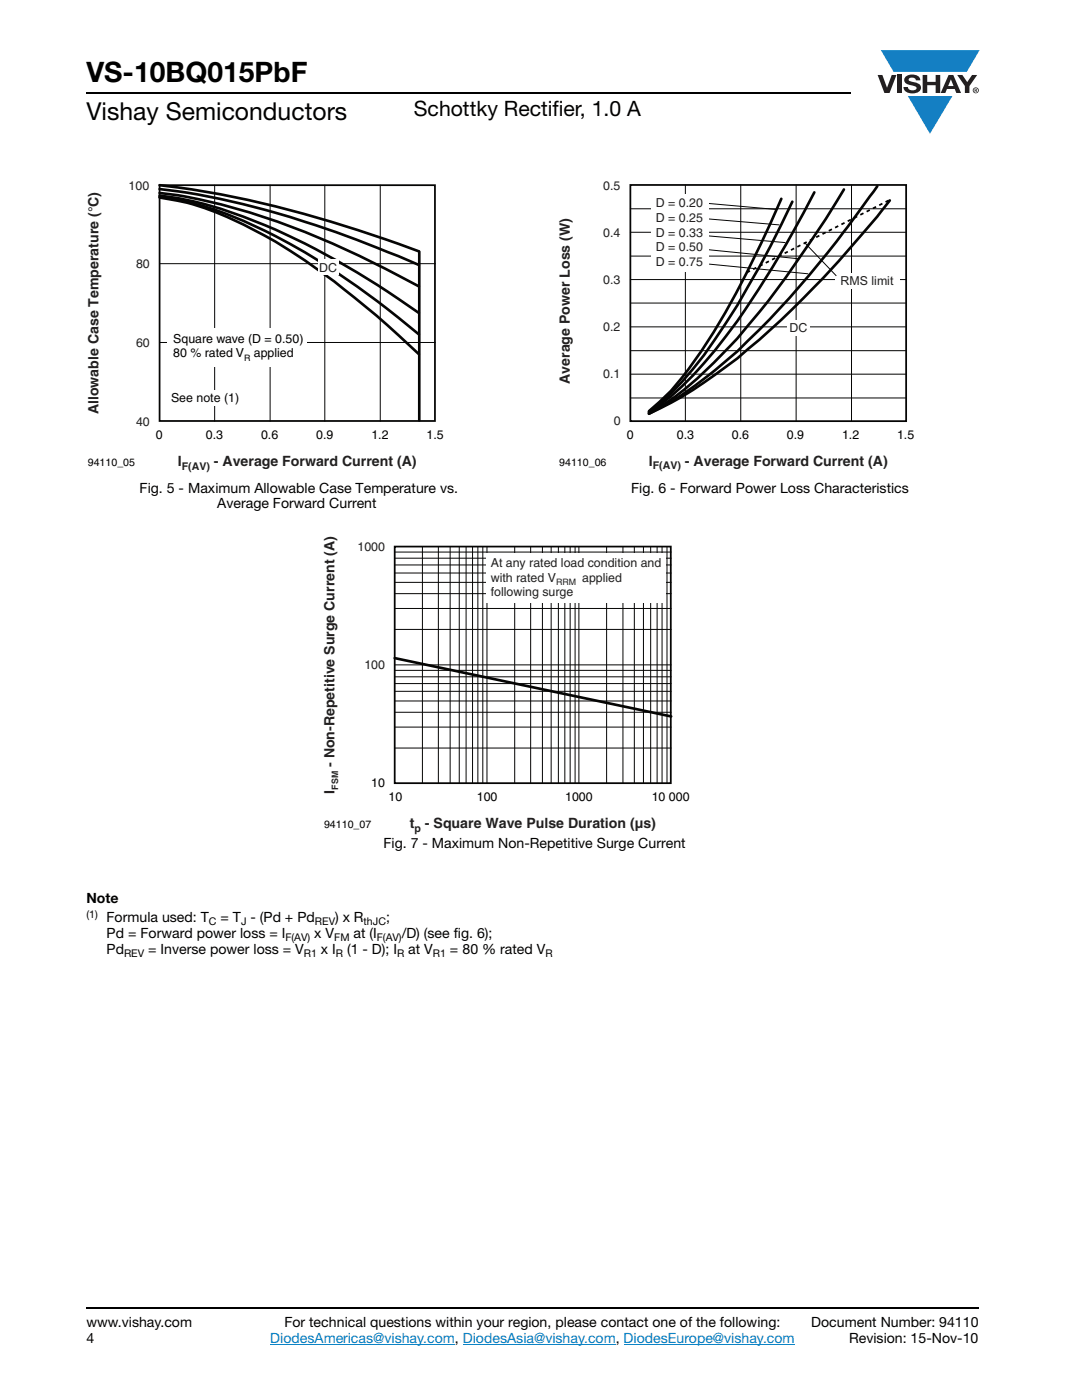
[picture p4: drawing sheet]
<svg xmlns="http://www.w3.org/2000/svg" width="216mm" height="279mm" viewBox="0 0 216 279" stroke-linecap="round" stroke-linejoin="round" font-family="sans-serif">
<defs><g id="words">
<text font-size="5.6" x="17.3" y="16.4">VS-10BQ015PbF</text>
<text font-size="4.9" x="17.3" y="24">Vishay Semiconductors</text>
<text font-size="4.2" x="82.6" y="23.1">Schottky Rectifier, 1.0 A</text>
<g font-size="2.8" fill="#231f20">
<text x="113.7" y="76.6" transform="rotate(-90 113.7 76.6)">Average Power Loss (W)</text>
<text x="19.7" y="82.7" transform="rotate(-90 19.7 82.7)">Allowable Case Temperature (°C)</text>
<text x="35.5" y="93.1">I</text>
<text x="42.7" y="93.1">- Average Forward Current (A)</text>
<text x="129.5" y="92.9">I</text>
<text x="136.7" y="92.9">- Average Forward Current (A)</text>
<text x="66.7" y="153.1" transform="rotate(-90 66.7 153.1)">- Non-Repetitive Surge Current (A)</text>
<text x="66.7" y="158.4" transform="rotate(-90 66.7 158.4)">I</text>
<text x="81.8" y="165.3">t</text>
<text x="84.8" y="165.3">- Square Wave Pulse Duration (µs)</text>
</g>
<g font-size="2.8">
<text x="27.9" y="98.3">Fig. 5 - Maximum Allowable Case Temperature vs.</text>
<text x="43.3" y="101.5">Average Forward Current</text>
<text x="125.9" y="98.3">Fig. 6 - Forward Power Loss Characteristics</text>
<text x="76.5" y="169.2">Fig. 7 - Maximum Non-Repetitive Surge Current</text>
<text x="17.3" y="180.2">Note</text>
<text x="21.3" y="184">Formula used: T</text>
<text x="44" y="184">= T - (Pd + Pd</text>
<text x="66.9" y="184">) x R</text>
<text x="77" y="184">;</text>
<text x="21.3" y="190.4">Pd</text>
<text x="21.3" y="187.2">Pd = Forward power loss = I</text>
<text x="29.6" y="190.4">= Inverse power loss = V</text>
<text x="62.7" y="187.2">x V</text>
<text x="64.1" y="190.4">x I</text>
<text x="69.3" y="190.4">(1 - D); I</text>
<text x="70.5" y="187.2">at (I</text>
<text x="80.2" y="187.2">/D) (see fig. 6);</text>
<text x="81.5" y="190.4">at V</text>
<text x="89.8" y="190.4">= 80 % rated V</text>
<text x="17.3" y="264.9">www.vishay.com</text>
<text x="17.3" y="268.1">4</text>
<text x="56.7" y="264.9">For technical questions within your region, please contact one of the following:</text>
<text x="161.9" y="264.9">Document Number: 94110</text>
<text x="169.4" y="268.1">Revision: 15-Nov-10</text>
</g>
<text font-size="2.8" fill="#007ec4" x="53.9" y="268.1">DiodesAmericas@vishay.com, DiodesAsia@vishay.com, DiodesEurope@vishay.com</text>
<g font-size="2.5" fill="#231f20">
<text x="25.7" y="37.8">100</text>
<text x="120.4" y="37.8">0.5</text>
<text x="130.9" y="41.3">D = 0.20</text>
<text x="120.4" y="47.2">0.4</text>
<text x="130.9" y="44.3">D = 0.25</text>
<text x="130.9" y="47.2">D = 0.33</text>
<text x="27.1" y="53.5">80</text>
<text x="130.9" y="50.2">D = 0.50</text>
<text x="130.9" y="53.2">D = 0.75</text>
<text x="63.7" y="54.3">DC</text>
<text x="120.4" y="56.6">0.3</text>
<text x="167.7" y="56.8">RMS limit</text>
<text x="27.1" y="69.2">60</text>
<text x="120.4" y="66">0.2</text>
<text x="157.5" y="66.2">DC</text>
<text x="120.4" y="75.4">0.1</text>
<text x="27.1" y="84.9">40</text>
<text x="122.5" y="84.8">0</text>
<text x="71.3" y="110">1000</text>
<text x="97.9" y="113.1">At any rated load condition and</text>
<text x="97.9" y="116.1">with rated V</text>
<text x="97.9" y="119">following surge</text>
<text x="116.2" y="116.1">applied</text>
<text x="72.7" y="133.6">100</text>
</g>
<g font-size="2.5">
<text x="34.6" y="68.4">Square wave (D = 0.50)</text>
<text x="34.6" y="71.3">80 % rated V</text>
<text x="50.7" y="71.3">applied</text>
<text x="31.1" y="87.7">0</text>
<text x="41.1" y="87.7">0.3</text>
<text x="52.1" y="87.7">0.6</text>
<text x="63.1" y="87.7">0.9</text>
<text x="74.1" y="87.7">1.2</text>
<text x="85.1" y="87.7">1.5</text>
<text x="125.1" y="87.7">0</text>
<text x="135" y="87.7">0.3</text>
<text x="146" y="87.7">0.6</text>
<text x="157" y="87.7">0.9</text>
<text x="168" y="87.7">1.2</text>
<text x="179" y="87.7">1.5</text>
<text x="74.1" y="157.1">10</text>
<text x="77.5" y="159.9">10</text>
<text x="95.2" y="159.9">100</text>
<text x="112.8" y="159.9">1000</text>
<text x="130" y="159.9">10 000</text>
</g>
<text font-size="2.5" fill="#050504" x="34.1" y="80.3">See note (1)</text>
<g font-size="2.1">
<text x="17.5" y="93">94110_05</text>
<text x="111.6" y="93">94110_06</text>
<text x="64.7" y="165.2">94110_07</text>
<text x="17.3" y="183.2">(1)</text>
<text x="41.7" y="184.6">C</text>
<text x="48.1" y="184.6">J</text>
<text x="62.8" y="184.6">REV</text>
<text x="72.6" y="184.6">thJC</text>
<text x="24.7" y="190.9">REV</text>
<text x="57" y="187.7">F(AV)</text>
<text x="60.6" y="190.9">R1</text>
<text x="66.7" y="187.7">FM</text>
<text x="67" y="190.9">R</text>
<text x="75.2" y="187.7">F(AV)</text>
<text x="79.2" y="190.9">R</text>
<text x="86.4" y="190.9">R1</text>
<text x="108.8" y="190.9">R</text>
</g>
<g font-size="2.1" fill="#231f20">
<text x="36.3" y="93.8">F(AV)</text>
<text x="130.2" y="93.6">F(AV)</text>
<text x="82.7" y="166">p</text>
</g>
<text font-size="1.8" x="48.7" y="72">R</text>
<g font-size="1.8" fill="#231f20">
<text x="111" y="116.8">RRM</text>
<text x="67.5" y="157.6" transform="rotate(-90 67.5 157.6)">FSM</text>
</g>
</g></defs>
<g fill="#147fc3">
<path d="M175.8 10h19.7l-2.6 4.3h-1.1h-13.5z"/>
<path d="M181.2 19.2h8.8l-4.4 7.5z"/>
</g>
<g fill="#231f20">
<path d="M175.1 15h1l.9 2.5 .9-2.5h1l-1.4 3.6h-1z"/>
<path d="M179 15h.9v3.6h-.9z"/>
<path d="M180.8 15.3a2.1 2.1 0 0 1 2.7 .3l.1 .4h-.8a.79 .79 0 0 0-.7-.5 .79 .79 0 0 0-.8 .4l.2 .3 1 .2a1.08 1.08 0 0 1 1.3 1 1.08 1.08 0 0 1-1.1 1.2 1.73 1.73 0 0 1-2.4-1.2h.9a.96 .96 0 0 0 .8 .6 .96 .96 0 0 0 .9-.4 1.31 1.31 0 0 0-1.2-.6 1.03 1.03 0 0 1-1.1-.6 1.03 1.03 0 0 1 .2-1.1z"/>
<path d="M184.1 15h.9v1.3h1.7v-1.3h.9v3.6h-.9v-1.6h-1.7v1.6h-.9z"/>
<path d="M191 15h1l1 1.4 1-1.4h1l-1.6 2.2v1.4h-.9v-1.4z"/>
<path d="M189.7 15.9l.6 1.3h-1.1zM189.3 15l-1.6 3.6h.9l.4-.8h1.5l.3 .8h1l-1.6-3.6z"/>
<path d="M194.2 18a.5 .5 0 0 1 1 0 .5 .5 0 0 1-1 0zM194.1 18a.6 .6 0 0 0 1.2 0 .6 .6 0 0 0-1.2 0z"/>
<path d="M194.6 17.8h.2v.2h-.2zM194.5 17.7v.7h.1v-.3l.4 .3-.2-.3 .2-.2-.1-.2z"/>
</g>
<path d="M53.9 268.3h36.9M92.4 268.3h30.5M124.4 268.3h34.2" fill="none" stroke="#007ec4" stroke-width=".2"/>
<path d="M17.3 18.6h152.5M17.3 261h178" fill="none" stroke="#000" stroke-width=".36"/>
<path d="M17.3 35.7h71.3v58.7h-71.3z" fill="#fff"/>
<path d="M31.8 37h55v47h-55z" fill="none" stroke="#050504" stroke-width=".35"/>
<path d="M42.8 37v47.1M53.9 37v47.1M64.8 37v47.1M75.9 37v47.1M31.8 52.6h55.1M31.8 68.4h55.1" fill="none" stroke="#050504" stroke-width=".2"/>
<path d="M31.8 37a220.6 220.6 0 0 1 51.8 13.2M31.8 37.7a166 166 0 0 1 39.2 10.1l8.5 3.3 4.1 1.8M31.8 38.5a117 117 0 0 1 29.5 8 212.2 212.2 0 0 1 22.3 10.7M31.8 39a85.3 85.3 0 0 1 26.1 8.2 163.9 163.9 0 0 1 21.6 12.5l4.1 2.8M31.8 39.3a60.4 60.4 0 0 1 17.1 4.9 142.8 142.8 0 0 1 30.6 19.2l4.1 3.3M31.8 39.4a56.4 56.4 0 0 1 19.5 6.8 114.6 114.6 0 0 1 19.4 13.2 185.3 185.3 0 0 1 12.9 11.3" fill="none" stroke="#050504" stroke-width=".53"/>
<path d="M33.4 77.8h15v3.2h-15z" fill="#fff"/>
<path d="M83.7 50.2v33.7" fill="none" stroke="#050504" stroke-width=".53"/>
<g fill="#fff">
<path d="M63.4 51.7h4.2v3.2h-4.2z"/>
<path d="M33.4 65.5h27.8v7.7h-27.8z"/>
<path d="M111.3 35.7h71.1v58.6h-71.1z"/>
</g>
<path d="M125.8 36.9h55v47.1h-55z" fill="none" stroke="#050504" stroke-width=".35"/>
<g fill="none" stroke="#050504" stroke-width=".2">
<path d="M136.8 36.9v47.2M147.8 36.9v47.2M158.9 36.9v47.2M169.9 36.9v47.2M125.8 41.7h55.1M125.8 46.4h55.1M125.8 51.1h55.1M125.8 55.8h55.1M140.9 43.7l14.6 1.2M141.1 40.6l13.7 1.2M141.1 47.1l15.6 1.3M141.2 49.8l18 1.8"/>
<path d="M141.5 52.7l19.7 1.9M125.8 60.5h55.1M125.8 65.2h55.1M125.8 70h55.1M125.8 74.7h55.1M125.8 79.4h55.1"/>
</g>
<path d="M155.9 39.7a182.1 182.1 0 0 1-17.5 32.5 49.2 49.2 0 0 1-8.9 9.9M162.5 38.4a192.7 192.7 0 0 1-19.8 31.5 56.4 56.4 0 0 1-13.2 12.4M168.4 37.8a208.7 208.7 0 0 1-22.2 30.7l-1 1a70 70 0 0 1-13.6 11.7l-2.1 1.2M175.1 37.2l-1.6 2a206.5 206.5 0 0 1-26.4 30.9l-5.4 4.5a66.2 66.2 0 0 1-12.2 8 93.9 93.9 0 0 0 22-14.8 223.9 223.9 0 0 0 15.6-15.4l8-9.2 2.5-3.2M158.1 40.3a198.2 198.2 0 0 1-17.6 30.6 54.5 54.5 0 0 1-11 11.3" fill="none" stroke="#050504" stroke-width=".53"/>
<path d="M149 54.4l28.7-14.6" fill="none" stroke="#000" stroke-width=".35" stroke-dasharray=".7 .7 .7 .7 .7 .7" stroke-linecap="butt"/>
<g fill="#fff">
<path d="M130 38.8h11.4v15.4h-11.4z"/>
<path d="M166.7 54.6h12.9v3.1h-12.9z"/>
<path d="M157.1 63.8h4.5v3.2h-4.5z"/>
</g>
<path d="M160.5 48.4l6.4 6.7" fill="none" stroke="#050504" stroke-width=".2"/>
<path d="M64.3 107h73.3v59.6h-73.3z" fill="#fff"/>
<path d="M78.8 109.1h55v47.2h-55z" fill="none" stroke="#050504" stroke-width=".35"/>
<g fill="none" stroke="#050504" stroke-width=".2">
<path d="M78.8 118.5h55.1M78.8 116.2h55.1M78.8 114.4h55.1M78.8 112.7h55.1M78.8 111.4h55.1M78.8 110.2h55.1M84.3 109.1v47.3M87.5 109.1v47.3M89.8 109.1v47.3M91.6 109.1v47.3M93 109.1v47.3M94.3 109.1v47.3"/>
<path d="M95.4 109.1v47.3M96.3 109.1v47.3M97.2 109.1v47.3M102.7 109.1v47.3M105.9 109.1v47.3M108.2 109.1v47.3M110 109.1v47.3M111.4 109.1v47.3M112.7 109.1v47.3M113.8 109.1v47.3M114.8 109.1v47.3M115.5 109.1v47.3"/>
<path d="M121 109.1v47.3M124.3 109.1v47.3M126.6 109.1v47.3M128.4 109.1v47.3M129.8 109.1v47.3M131.1 109.1v47.3M132.1 109.1v47.3M133.1 109.1v47.3M78.8 132.7h55.1M78.8 125.6h55.1M78.8 121.4h55.1M78.8 139.9h55.1"/>
<path d="M78.8 138h55.1M78.8 136.4h55.1M78.8 135.1h55.1M78.8 133.8h55.1M78.8 149.3h55.1M78.8 145.1h55.1M78.8 142.1h55.1"/>
</g>
<path d="M78.8 131.3l55.1 11.7" fill="none" stroke="#050504" stroke-width=".53"/>
<path d="M96.9 110.5h35.9v9.7h-35.9z" fill="#fff"/>
<use href="#words"/>
</svg>
